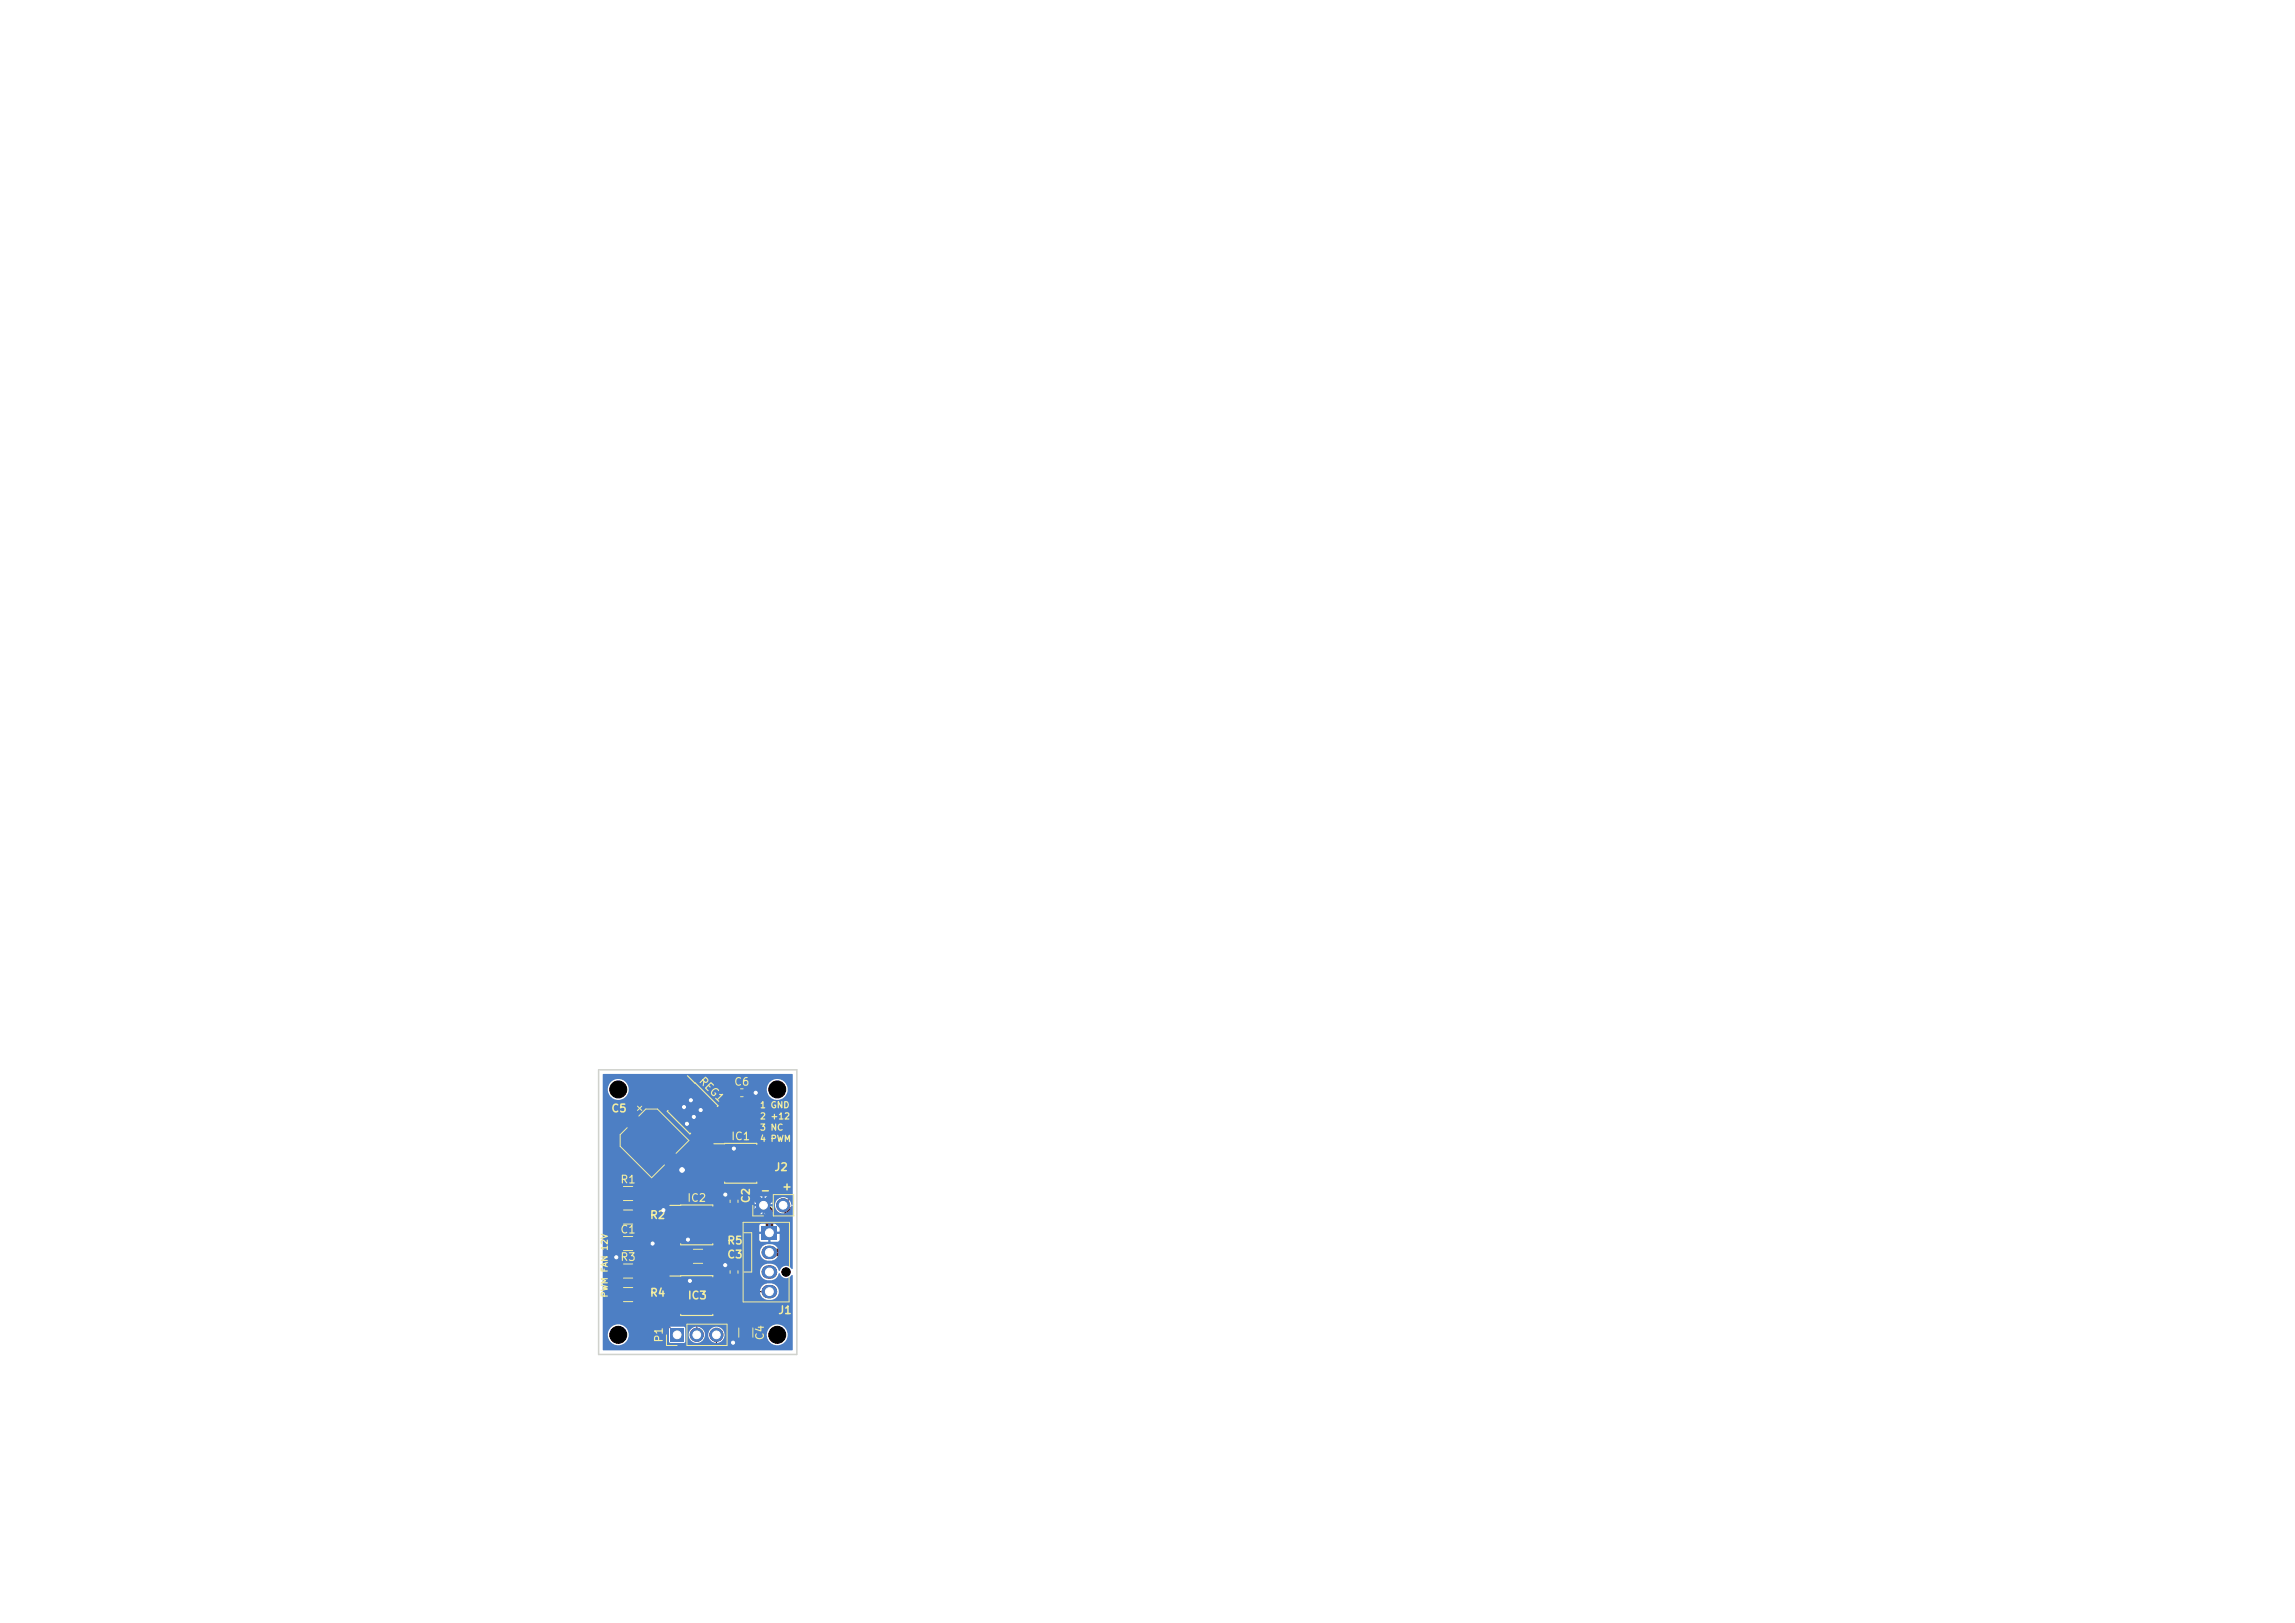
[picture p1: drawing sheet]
<svg xmlns="http://www.w3.org/2000/svg" width="297mm" height="210mm" viewBox="0 0 297 210" stroke-linecap="round" stroke-linejoin="round" font-family="sans-serif">
<defs><g id="words">
<g font-size="1" fill="#f2eda1">
<text x="90.1" y="140.1" transform="rotate(45 90.1 140.1)">REG1</text>
<text x="94.9" y="140.7">C6</text>
<text x="79" y="144.2">C5</text>
<text x="94.5" y="147.8">IC1</text>
<text x="80.2" y="153.4">R1</text>
<text x="88.9" y="155.8">IC2</text>
<text x="97.3" y="155.8" transform="rotate(-90 97.3 155.8)">C2</text>
<text x="98.3" y="154.8">-</text>
<text x="100.1" y="151.8">J2</text>
<text x="101.1" y="154.3">+</text>
<text x="80.2" y="159.8">C1</text>
<text x="84" y="158">R2</text>
<text x="94" y="161.3">R5</text>
<text x="80.2" y="163.4">R3</text>
<text x="94" y="163.1">C3</text>
<text x="84" y="168">R4</text>
<text x="86" y="173.8" transform="rotate(-90 86 173.8)">P1</text>
<text x="88.9" y="168.4">IC3</text>
<text x="99.1" y="173.5" transform="rotate(-90 99.1 173.5)">C4</text>
<text x="100.6" y="170.3">J1</text>
</g>
<g font-size=".8" fill="#f2eda1">
<text x="98.3" y="143.6">1 GND</text>
<text x="98.3" y="145">2 +12</text>
<text x="98.3" y="146.5">3 NC</text>
<text x="98.3" y="147.9">4 PWM</text>
<text x="78.8" y="161.9" transform="rotate(-90 78.8 161.9)">12V</text>
<text x="78.8" y="168" transform="rotate(-90 78.8 168)">PWM FAN</text>
</g>
</g></defs>
<path d="M98 155.1h1.7v1.7h-1.7z" fill="#c83434"/>
<circle cx="101.3" cy="156" r=".85" fill="#c83434" stroke="#c83434" stroke-width=".13"/>
<g fill="#c83434">
<path d="M79.2 160.1l.1-.1 1.1 .1 .1 1.4-.1 .2-.1 .1-1.1-.1-.1-1.4z"/>
<path d="M82.1 160.1l.2-.1 1.1 .1 .1 .2-.1 1.4-.2 .1-1.1-.1v-1.4z"/>
<path d="M94.6 165l.2-.1 .6 .1 .1 .2-.1 .7-.2 .1-.6-.1-.1-.1z"/>
<path d="M94.6 163.3l.2-.1 .6 .1 .1 .1-.1 .8h-.2h-.6l-.1-.2z"/>
<path d="M94.7 141l.1-.1 .8 .1v.2v.6l-.2 .1-.7-.1-.1-.2z"/>
<path d="M96.4 141l.2-.1 .7 .1 .1 .2-.1 .6-.1 .1-.8-.1-.1-.2z"/>
<path d="M98.6 158.6h2v1.8h-2z"/>
</g>
<path d="M99.4 162.1h.3M99.4 164.6h.3M99.4 167.1h.3" fill="none" stroke="#c83434" stroke-width="1.7"/>
<g fill="#c83434">
<path d="M79.2 163.7l.1-.1 1.1 .1 .1 1.4-.1 .2h-.1h-1.1l-.1-1.5z"/>
<path d="M82.1 163.7l.2-.1 1.1 .1 .1 .1-.1 1.5h-.2h-1.1v-1.5z"/>
<path d="M79.2 166.7l.1-.1 1.1 .1 .1 1.4-.1 .2-.1 .1-1.1-.1-.1-1.4z"/>
<path d="M82.1 166.7l.2-.1 1.1 .1 .1 .2-.1 1.4-.2 .1-1.1-.1v-1.4z"/>
<path d="M86.7 165.4h1.5v.6h-1.5z"/>
<path d="M86.7 166.7h1.5v.6h-1.5z"/>
<path d="M86.7 168h1.5v.6h-1.5z"/>
<path d="M86.7 169.2h1.5v.6h-1.5z"/>
<path d="M92.1 169.2h1.5v.6h-1.5z"/>
<path d="M92.1 168h1.5v.6h-1.5z"/>
<path d="M92.1 166.7h1.5v.6h-1.5z"/>
<path d="M92.1 165.4h1.5v.6h-1.5z"/>
<path d="M88.2 161.8l.2-.1 1.1 .1 .1 1.4-.1 .2h-.2h-1.1l-.1-1.5z"/>
<path d="M91.2 161.8l.2-.1 1.1 .1v.1v1.5h-.2h-1.1l-.1-.2z"/>
<path d="M79.2 156.7l.1-.1 1.1 .1 .1 1.4-.1 .2-.1 .1-1.1-.1-.1-1.4z"/>
<path d="M82.1 156.7l.2-.1 1.1 .1 .1 .2-.1 1.4-.2 .1-1.1-.1v-1.4z"/>
<path d="M92.4 148.3h1.5v.6h-1.5z"/>
<path d="M92.4 149.6h1.5v.6h-1.5z"/>
<path d="M92.4 150.9h1.5v.6h-1.5z"/>
<path d="M92.4 152.1h1.5v.6h-1.5z"/>
<path d="M97.8 152.1h1.5v.6h-1.5z"/>
<path d="M97.8 150.9h1.5v.6h-1.5z"/>
<path d="M97.8 149.6h1.5v.6h-1.5z"/>
<path d="M97.8 148.3h1.5v.6h-1.5z"/>
<path d="M86.7 156.3h1.5v.6h-1.5z"/>
<path d="M86.7 157.6h1.5v.6h-1.5z"/>
<path d="M86.7 158.8h1.5v.6h-1.5z"/>
<path d="M86.7 160.1h1.5v.6h-1.5z"/>
<path d="M92.1 160.1h1.5v.6h-1.5z"/>
<path d="M92.1 158.8h1.5v.6h-1.5z"/>
<path d="M92.1 157.6h1.5v.6h-1.5z"/>
<path d="M92.1 156.3h1.5v.6h-1.5z"/>
<path d="M79.2 153.6h.1h1.1l.1 1.5-.1 .1-.1 .1-1.1-.1-.1-1.4z"/>
<path d="M82.1 153.6h.2h1.1l.1 .2-.1 1.4-.2 .1-1.1-.1v-1.4z"/>
<path d="M80.6 145l1.1-1.1 2.5 2.4-1.1 1.2z"/>
<path d="M84.4 148.8l1.2-1.1 2.4 2.5-1.1 1.1z"/>
<path d="M86.8 171.9h1.7v1.7h-1.7z"/>
</g>
<g fill="#c83434" stroke="#c83434" stroke-width=".13">
<circle cx="90.2" cy="172.7" r=".85"/>
<circle cx="92.7" cy="172.7" r=".85"/>
</g>
<g fill="#c83434">
<path d="M95.7 170.3l1.4-.1 .2 .1 .1 .2-.1 1.1-1.4 .1-.2-.1-.1-.2z"/>
<path d="M95.7 173.3l1.4-.1 .2 .1 .1 .2-.1 1.1h-1.4h-.2l-.1-.2z"/>
<path d="M94.6 154.1l.2-.1 .6 .1 .1 .2-.1 .7-.2 .1-.6-.1-.1-.1z"/>
<path d="M94.6 155.9l.2-.1 .6 .1 .1 .1-.1 .8h-.2h-.6l-.1-.2z"/>
<path d="M88.7 139.4l1.1 1.1-.4 .4-1.1-1.1z"/>
<path d="M87.4 140.7l.4-.4 1.1 1.1-.4 .4z"/>
<path d="M86.5 141.6l.4-.4 1.1 1.1-.4 .4z"/>
<path d="M86 142.1l1.1 1.1-.4 .4-1.1-1.1z"/>
<path d="M89.4 146.4l.5-.5 1.1 1.1-.5 .5z"/>
<path d="M90.8 145l1.1 1.1-.5 .5-1.1-1.1z"/>
<path d="M91.2 144.6l.5-.5 1.1 1.1-.5 .5z"/>
<path d="M92.1 143.7l.5-.5 1.1 1.1-.5 .5z"/>
</g>
<g fill="#c83434" stroke="#c83434" stroke-width=".13">
<circle cx="89" cy="160.4" r=".4"/>
<circle cx="79.8" cy="162.7" r=".4"/>
<circle cx="88.9" cy="145.4" r=".4"/>
<circle cx="97.8" cy="141.4" r=".4"/>
<circle cx="90.7" cy="143.6" r=".4"/>
<circle cx="93.9" cy="154.6" r=".4"/>
<circle cx="93.9" cy="163.7" r=".4"/>
<circle cx="88.3" cy="151.4" r=".6"/>
<circle cx="89.4" cy="142.4" r=".4"/>
<circle cx="94.9" cy="173.7" r=".4"/>
<circle cx="95" cy="148.6" r=".4"/>
<circle cx="84.5" cy="160.9" r=".4"/>
<circle cx="89.8" cy="144.5" r=".4"/>
<circle cx="85.9" cy="156.6" r=".4"/>
<circle cx="88.5" cy="143.3" r=".4"/>
<circle cx="89.3" cy="165.7" r=".4"/>
</g>
<path d="M85.9 156.6h1.6M87.3 142l1.2 1.3M88.2 141.1l1.2 1.3M89.8 144.5l1.3 1.3M90.7 143.6l1.3 1.3M93.2 148.6h1.8M93.9 154.6h1.1M79.8 162.7v1.8M82.8 160.9h1.7M87.5 165.7h1.8M93.9 163.7h1.1M94.9 173.7h1.4" fill="none" stroke="#c83434" stroke-width=".5"/>
<g fill="none" stroke="#c83434" stroke-width=".16">
<path d="M82.8 157.5l-.3 .2h-.5l-.7 .8M82.8 154.4h-1.1l-.4 .4M87.5 159.1h1l.4-.3v-3l-.3-.2h-4.5l-.4 .4h-1.8l-.6 .6v2.8l-1.5 1.5M87.5 157.9h-1.3l-.9 .9v11.4l.8 .7h10.4M92.9 157.9h-.5l-2.1 2.1v6.1l-.9 .9h-1.9M93.7 153.4h2.4M95 156.3l-.3 .3M98.6 151.2h-2.1l-1.3-1.3h-2.5l-5.7 5.7M98.6 149.9h-1l-.5-.5v-1l-.7-.7h-4.1l-.7 .7v1.1l-3.3 3.4h-6.1l-.9 .9v1.8l-.3 .2h-.9l-.3 .4v1.3M100.1 148.6h-.1M100.1 147.5v.1M79.8 162.7h.1"/>
<path d="M82.8 164.5h.8l1.2 1.2v4.6l1.3 1.3h.4l1.1 1.1M82.8 167.5v1l1.5 1.5v.4l1.7 1.7v1.5l.7 .8h5.6l.4-.4v-1.3M87.5 160.4h1.5M88.8 162.6h1.5M89.8 160.7l-.5 .5h-1.4l-2 2v5.7l.6 .6h1M89.9 166.5l1.8 1.8h1.2M90.2 170.9v1.8M93.9 163.7h.1M95 165.5l-.3 .2M96.3 173.7l.2 .2M99.6 167.1h-2.1l-3.3 3.3h-3.6l-2.2-2.1h-.9"/>
</g>
<g fill="none" stroke="#c83434" stroke-width=".25">
<path d="M82.4 145.7h2.6l2.8 2.8h2.8l1.2-1.3h7.9l.4 .4v5.3l-.5 .5h-5.9l-.5-.5v-.5M82.4 145.7l-.6 .6h-2l-1.1 1v6.1l1.1 1-1.6 1.6v10l1.6 1.5M88.9 145.4l1.3 1.3M89.1 140.2l-1-1h-1.2l-4.5 4.4v2.1M92.9 156.6h1.8M93.7 153.4l-3.9 4v3.3M95.1 141.4l-2.2 2.6h8.7l.6 .7v10.4l-.9 .9M95.6 156.3h.1M96.1 153.4v11.7a1.02 1.02 0 0 1-1.1 .4M96.1 156l-.3 .3h-.8M96.9 141.4h.9M98.6 148.6h1.4"/>
<path d="M92.9 165.7h1.8M96.1 161.8h-2.7l-.8 .8h-.8"/>
</g>
<path d="M86.4 149.5l1.9 1.9M98.8 156l.8 .7v2.8M101.3 156l.7 .6v4.3l-1.2 1.2h-1.2M101.3 161.5h.1" fill="none" stroke="#c83434" stroke-width="1"/>
<path d="M98 155.1h1.7v1.7h-1.7z" fill="#4d7fc4"/>
<circle cx="101.3" cy="156" r=".85" fill="#4d7fc4" stroke="#4d7fc4" stroke-width=".13"/>
<path d="M98.6 158.6h2v1.8h-2z" fill="#4d7fc4"/>
<path d="M99.4 162.1h.3M99.4 164.6h.3M99.4 167.1h.3" fill="none" stroke="#4d7fc4" stroke-width="1.7"/>
<path d="M86.8 171.9h1.7v1.7h-1.7z" fill="#4d7fc4"/>
<g fill="#4d7fc4" stroke="#4d7fc4" stroke-width=".13">
<circle cx="90.2" cy="172.7" r=".85"/>
<circle cx="92.7" cy="172.7" r=".85"/>
<circle cx="89" cy="160.4" r=".4"/>
<circle cx="79.8" cy="162.7" r=".4"/>
<circle cx="88.9" cy="145.4" r=".4"/>
<circle cx="97.8" cy="141.4" r=".4"/>
<circle cx="90.7" cy="143.6" r=".4"/>
<circle cx="93.9" cy="154.6" r=".4"/>
<circle cx="93.9" cy="163.7" r=".4"/>
<circle cx="88.3" cy="151.4" r=".6"/>
<circle cx="89.4" cy="142.4" r=".4"/>
<circle cx="94.9" cy="173.7" r=".4"/>
<circle cx="95" cy="148.6" r=".4"/>
<circle cx="84.5" cy="160.9" r=".4"/>
<circle cx="89.8" cy="144.5" r=".4"/>
<circle cx="85.9" cy="156.6" r=".4"/>
<circle cx="88.5" cy="143.3" r=".4"/>
<circle cx="89.3" cy="165.7" r=".4"/>
</g>
<path d="M97.2 153.8v.5M97.2 157.6v.3M98.8 156l2.2 2.1h.2M99.1 156.7l2.2 2.3h.2M99.3 157h.4l1.6 1.6" fill="none" stroke="#4d7fc4" stroke-width=".5"/>
<path d="M97.2 154.3l1.6 1.7M100.1 153.8v.9l-2.9 2.9" fill="none" stroke="#4d7fc4" stroke-width="1"/>
<path d="M78 139h24.6v16.8l-.1 .1a1.07 1.07 0 0 0-1.1-1 1.07 1.07 0 0 0-1.1 1 1.07 1.07 0 0 0 .9 1.1 1.26 1.26 0 0 0 1.3-1l.1 .1v8l-.1 .1h-.1a.85 .85 0 0 0-.8-.4 .85 .85 0 0 0-.7 .7l-.1-.1a1.2 1.2 0 0 0-1.7-.8 1.1 1.1 0 0 0-.7 1.4 1.1 1.1 0 0 0 1.4 .7 1.28 1.28 0 0 0 1-1l.1 .1a.82 .82 0 0 0 .7 .6 .82 .82 0 0 0 .9-.4l.1 .1v9.5l-.1 .1h-24.4l-.1-.1v-2h.7a1.35 1.35 0 0 0 1.7 1.4 1.35 1.35 0 0 0 .6-2.1h5.6v1.7l.2 .2h1.8l.1-.2v-1h.4a1.06 1.06 0 0 0 1.1 1.2 1.06 1.06 0 0 0 1-1.2h.5v.2a1.06 1.06 0 0 0 1.1 1 1.06 1.06 0 0 0 1-1.2h5.4v.2a1.35 1.35 0 0 0 2.1 1.1 1.35 1.35 0 0 0 0-2.3 1.35 1.35 0 0 0-2.1 1h-5.4l-.1-.2a1.06 1.06 0 0 0-1.1-.7 1.06 1.06 0 0 0-.9 .9h-.5v-.2a1.06 1.06 0 0 0-1.1-.7 1.06 1.06 0 0 0-1 .9h-.4v-.7l-.2-.2h-1.7l-.2 .2h-5.6a1.35 1.35 0 0 0-1.4-.5 1.35 1.35 0 0 0-.9 1.2h-.7v-5.6h20.4v.2a1.2 1.2 0 0 0 1.4 1 1.2 1.2 0 0 0 .9-1.6 1.27 1.27 0 0 0-1.3-.5 1.27 1.27 0 0 0-1 .9h-20.4v-5.1h20.4v.3a1.2 1.2 0 0 0 1.4 .9 1.2 1.2 0 0 0 .9-1.6 1.27 1.27 0 0 0-1.3-.5 1.27 1.27 0 0 0-1 .9h-20.4v-3.3h20.3v.8h.8v.3h-.8v.7l.1 .2 1 .1v-.7h.3v.7h1l.2-.3v-.7h-.8v-.3h.8v-.8l-.3-.3h-.9v.7h-.3v-.7h-.9l-.2 .3h-20.3v-3.5h19.7v.7h.6v.3h-.6v.8l.1 .2h.9v-.7h.3v.7h.7l.3-.2v-.8h-.7v-.3h.7v-.8l-.3-.2h-.7v.7h-.3v-.7h-.8l-.2 .3h-19.7v-14.2h.7v.2a1.35 1.35 0 0 0 1.4 1.2 1.35 1.35 0 0 0 1.3-1.4h17.8v.2a1.35 1.35 0 0 0 2.1 1 1.35 1.35 0 0 0 0-2.3 1.35 1.35 0 0 0-2.1 1.1h-17.8l-.1-.2a1.35 1.35 0 0 0-1.4-1.1 1.35 1.35 0 0 0-1.2 1.3h-.7z" fill="#4d7fc4"/>
<g fill="none" stroke="#f2eda1" stroke-width=".13">
<path d="M80.7 160h1.2M80.7 156.6h1.2M80.7 158.4h1.2M80.7 153.5h1.2M80.7 155.3h1.2M81.2 145.9l-.9 .9v1.5l4 4.1 1.7-1.7M82.5 143.1l.6 .6M82.7 144.4l.9-.9h1.5l4.1 4.1-1.7 1.6M83.1 143.1l-.6 .6M94.5 155.3v.3M95.5 155.3v.3M95.8 140.9h.4"/>
<path d="M95.8 141.9h.4M96.3 159.5h1v5.1h-1M97.4 156v1.3h1.4M100.1 154.6h2.6v2.7h-2.6zM80.7 161.8h1.2M80.7 163.6h1.2M80.7 165.4h1.2M80.7 166.6h1.2M80.7 168.4h1.2M86.2 172.7v1.4h1.4M88.9 171.3h5.2v2.8h-5.2zM89.7 161.7h1.2"/>
<path d="M89.7 163.5h1.2M94.5 164.4v.4M95.5 164.4v.4M95.6 171.8v1.2M97.4 171.8v1.2M102.2 163.9v-5.7h-6v10.3h5.9v-3.2"/>
</g>
<path d="M89 139.2l3.9 3.9-.1 .1M86.5 143.7l-.2 .1 3 2.9 .1-.1M86.7 156l5.5-.1v.2M92.4 148l5.5-.1v.2M93.8 153v.1h4.1v-.1M86.7 165.1h5.5v.1M88.1 160.9v.2h4.1v-.2M88.1 170.1v.1h4.1v-.1" fill="none" stroke="#f2eda1" stroke-width=".15"/>
<path d="M77.5 138.4h25.6v36.9h-25.6z" fill="none" stroke="#d0d2cd" stroke-width=".2"/>
<g fill="#fff" stroke="#fff" stroke-width=".13">
<circle cx="89" cy="160.4" r=".2"/>
<circle cx="79.8" cy="162.7" r=".2"/>
<circle cx="88.9" cy="145.4" r=".2"/>
<circle cx="97.8" cy="141.4" r=".2"/>
<circle cx="90.7" cy="143.6" r=".2"/>
<circle cx="93.9" cy="154.6" r=".2"/>
<circle cx="93.9" cy="163.7" r=".2"/>
<circle cx="88.3" cy="151.4" r=".3"/>
<circle cx="89.4" cy="142.4" r=".2"/>
<circle cx="94.9" cy="173.7" r=".2"/>
<circle cx="95" cy="148.6" r=".2"/>
<circle cx="84.5" cy="160.9" r=".2"/>
<circle cx="89.8" cy="144.5" r=".2"/>
<circle cx="85.9" cy="156.6" r=".2"/>
<circle cx="88.5" cy="143.3" r=".2"/>
<circle cx="89.3" cy="165.7" r=".2"/>
<circle cx="98.8" cy="156" r=".5"/>
<circle cx="101.3" cy="156" r=".5"/>
<circle cx="99.6" cy="159.5" r=".51"/>
<circle cx="99.6" cy="162.1" r=".51"/>
<circle cx="99.6" cy="164.6" r=".51"/>
<circle cx="99.6" cy="167.1" r=".51"/>
<circle cx="87.6" cy="172.7" r=".5"/>
<circle cx="90.2" cy="172.7" r=".5"/>
<circle cx="92.7" cy="172.7" r=".5"/>
</g>
<g fill="#000" stroke="#000" stroke-width=".13">
<circle cx="80" cy="141" r="1.1"/>
<circle cx="100.6" cy="141" r="1.1"/>
<circle cx="80" cy="172.7" r="1.1"/>
<circle cx="100.6" cy="172.7" r="1.1"/>
<circle cx="101.7" cy="164.6" r=".55"/>
</g>
<use href="#words"/>
</svg>
